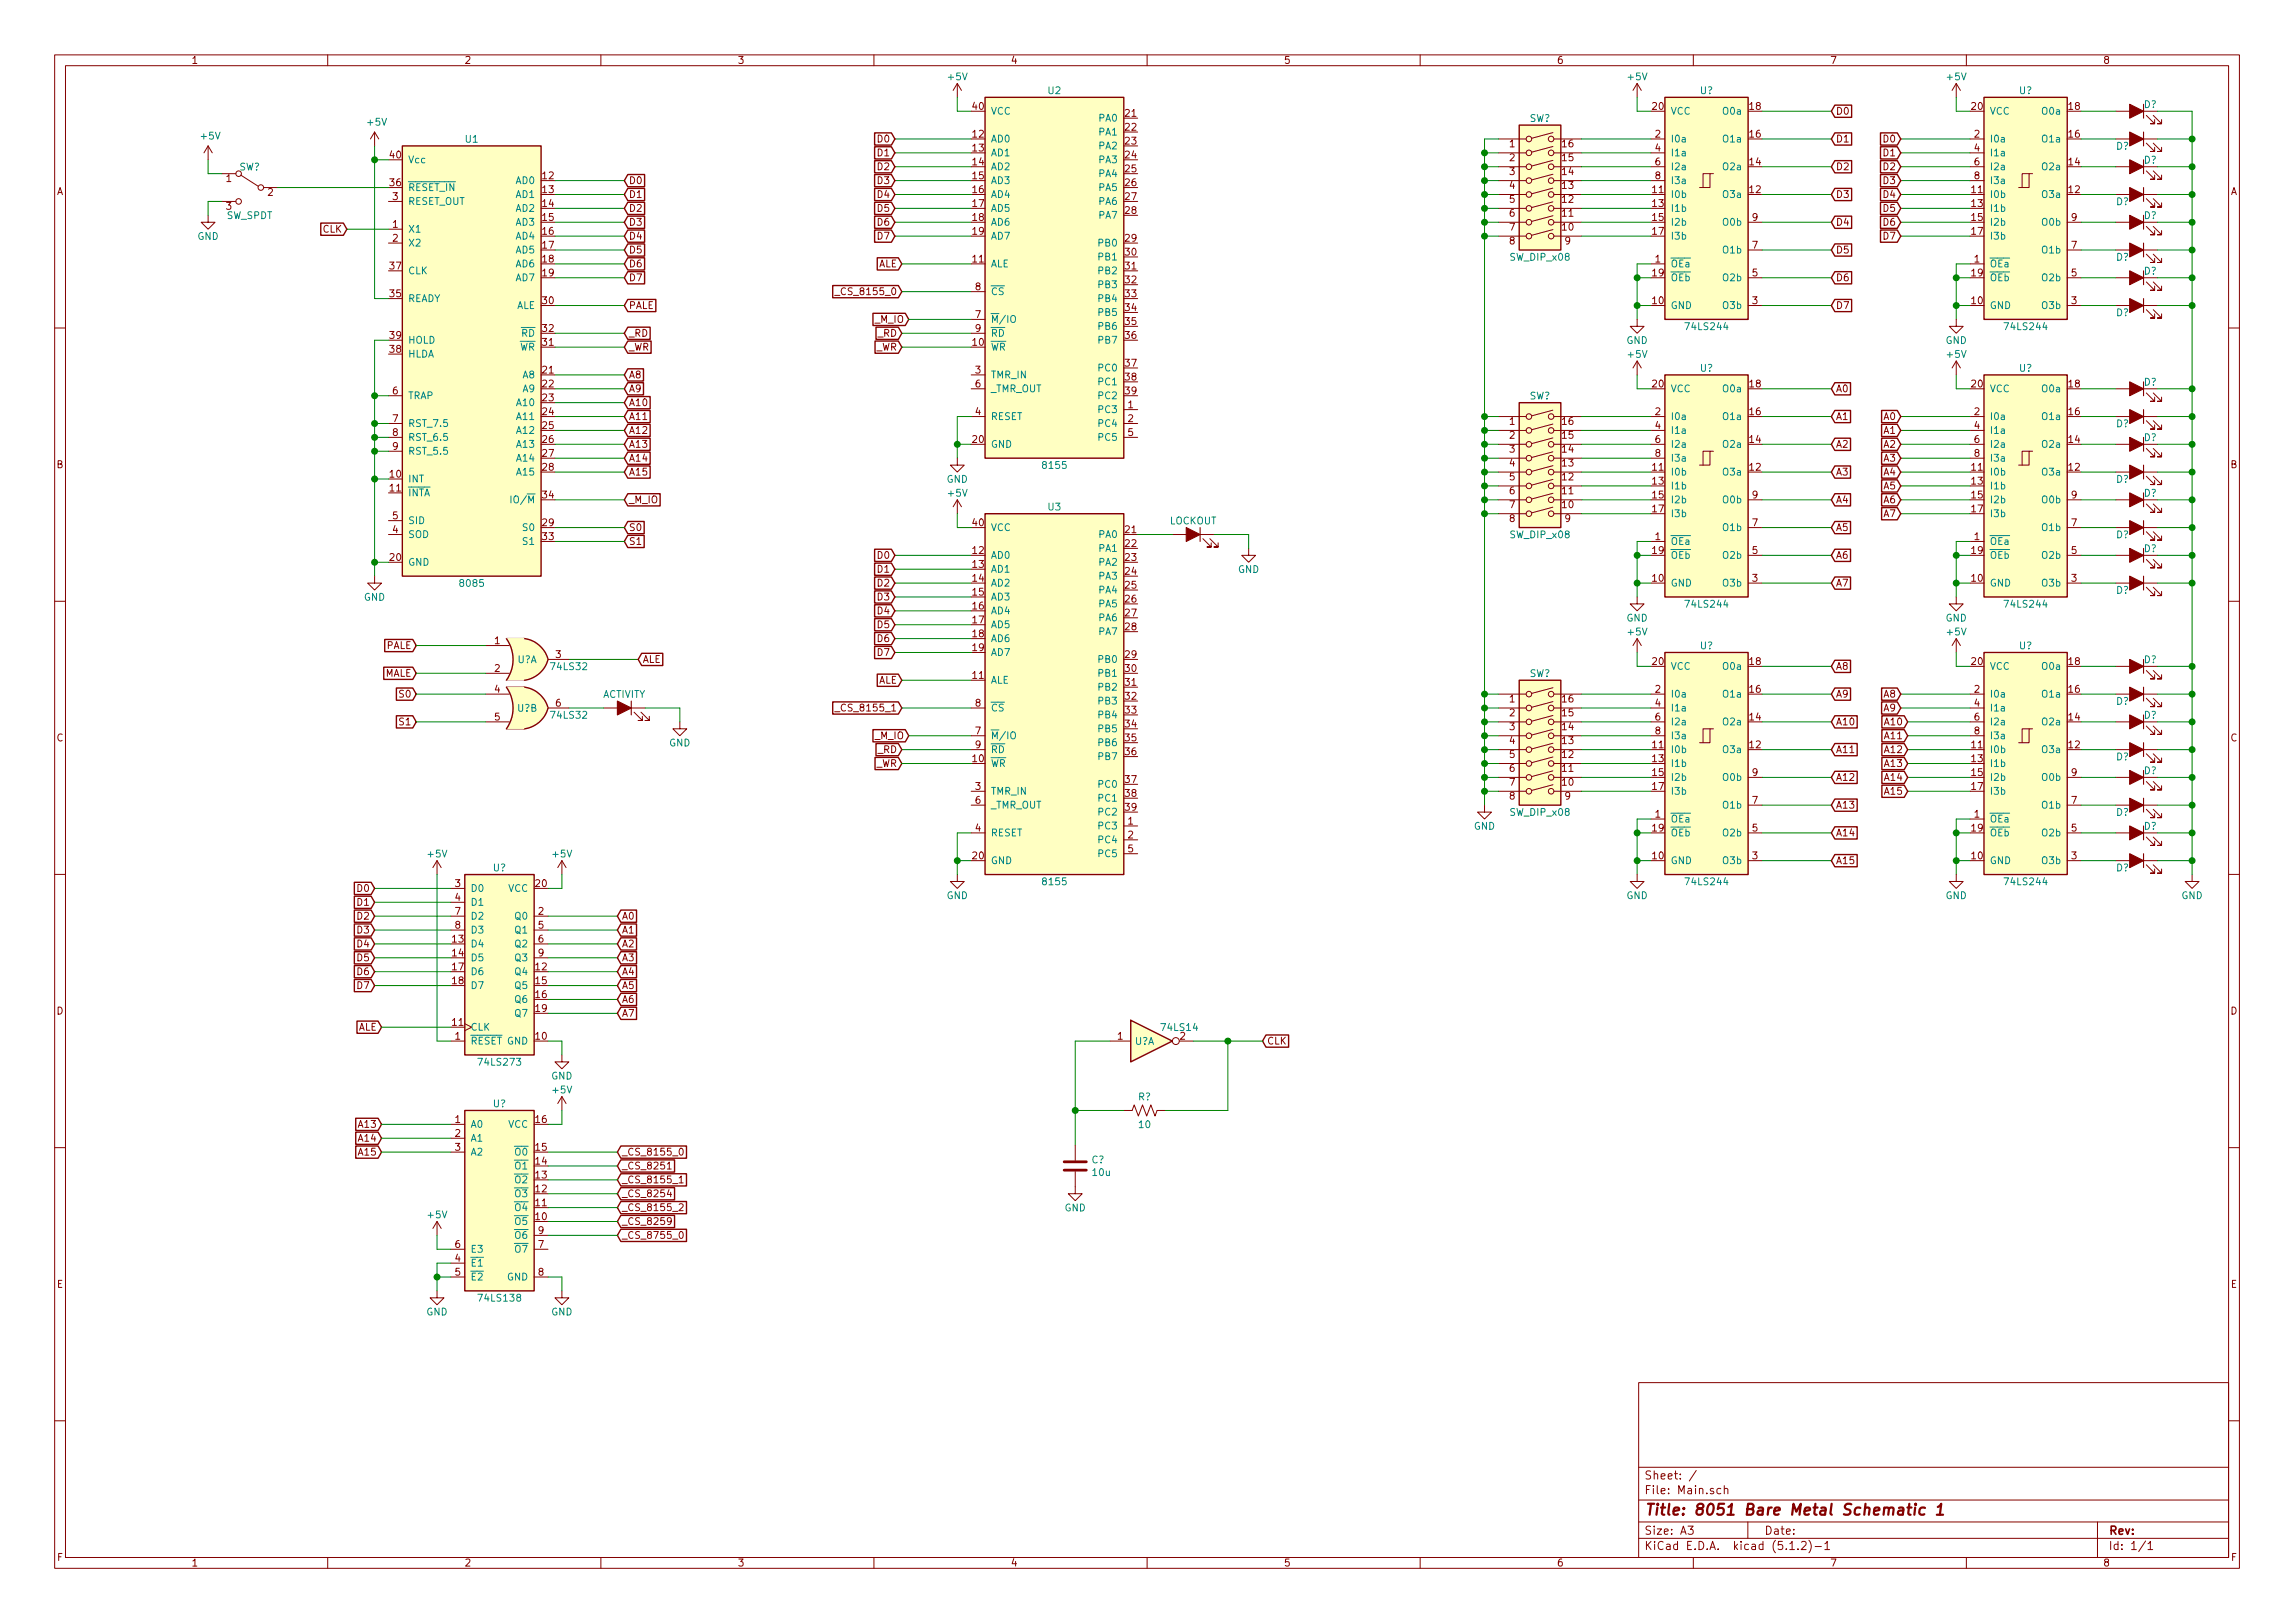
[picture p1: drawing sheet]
<svg xmlns="http://www.w3.org/2000/svg" width="420mm" height="297mm" viewBox="0 0 420 297" stroke-linecap="round" stroke-linejoin="round" font-family="sans-serif">
<defs><g id="words">
<text font-size="2.8" fill="#840000" x="301" y="277.3">Title: 8051 Bare Metal Schematic 1</text>
<g font-size="2.1" fill="#840000">
<text x="301" y="273.5">File: Main.sch</text>
<text x="301" y="270.8">Sheet: /</text>
<text x="301" y="280.9">Size: A3</text>
<text x="323" y="280.9">Date:</text>
<text x="386" y="280.9">Rev:</text>
<text x="301" y="283.7">KiCad E.D.A. kicad (5.1.2)-1</text>
<text x="386" y="283.7">Id: 1/1</text>
</g>
<g font-size="1.8" fill="#840000">
<text x="35" y="11.7">1</text>
<text x="85" y="11.7">2</text>
<text x="135" y="11.7">3</text>
<text x="185" y="11.7">4</text>
<text x="235" y="11.7">5</text>
<text x="285" y="11.7">6</text>
<text x="335" y="11.7">7</text>
<text x="385" y="11.7">8</text>
<text x="178.1" y="20.1">40</text>
<text x="206" y="21.4">21</text>
<text x="206" y="23.9">22</text>
<text x="302.6" y="20.1">20</text>
<text x="320.3" y="20.1">18</text>
<text x="336.1" y="21">D0</text>
<text x="361" y="20.1">20</text>
<text x="378.8" y="20.1">18</text>
<text x="71.4" y="29">40</text>
<text x="160.8" y="26.1">D0</text>
<text x="160.8" y="28.6">D1</text>
<text x="178.1" y="25.2">12</text>
<text x="178.1" y="27.7">13</text>
<text x="206" y="26.5">23</text>
<text x="206" y="29">24</text>
<text x="276.4" y="27">1</text>
<text x="276.4" y="29.5">2</text>
<text x="286.1" y="29.5">15</text>
<text x="286.1" y="27">16</text>
<text x="303" y="25.2">2</text>
<text x="303" y="27.7">4</text>
<text x="320.3" y="25.2">16</text>
<text x="336.1" y="26.1">D1</text>
<text x="344.9" y="26.1">D0</text>
<text x="344.9" y="28.6">D1</text>
<text x="361.5" y="25.2">2</text>
<text x="361.5" y="27.7">4</text>
<text x="378.8" y="25.2">16</text>
<text x="10.4" y="35.7">A</text>
<text x="41.4" y="33.3">1</text>
<text x="49" y="35.9">2</text>
<text x="71.4" y="34.1">36</text>
<text x="99.4" y="32.8">12</text>
<text x="99.4" y="35.3">13</text>
<text x="115.1" y="33.7">D0</text>
<text x="160.8" y="31.2">D2</text>
<text x="160.8" y="33.7">D3</text>
<text x="178.1" y="30.3">14</text>
<text x="178.1" y="32.8">15</text>
<text x="178.1" y="35.3">16</text>
<text x="206" y="31.5">25</text>
<text x="206" y="34.1">26</text>
<text x="276.4" y="32">3</text>
<text x="276.4" y="34.6">4</text>
<text x="286.1" y="34.6">13</text>
<text x="286.1" y="32">14</text>
<text x="302.6" y="35.3">11</text>
<text x="303" y="30.3">6</text>
<text x="303" y="32.8">8</text>
<text x="320.3" y="35.3">12</text>
<text x="320.3" y="30.3">14</text>
<text x="336.1" y="31.2">D2</text>
<text x="344.9" y="31.2">D2</text>
<text x="344.9" y="33.7">D3</text>
<text x="361" y="35.3">11</text>
<text x="361.5" y="30.3">6</text>
<text x="361.5" y="32.8">8</text>
<text x="378.8" y="35.3">12</text>
<text x="378.8" y="30.3">14</text>
<text x="408.4" y="35.7">A</text>
<text x="41.4" y="38.4">3</text>
<text x="71.9" y="41.7">1</text>
<text x="71.9" y="36.6">3</text>
<text x="99.4" y="37.9">14</text>
<text x="99.4" y="40.4">15</text>
<text x="115.1" y="36.2">D1</text>
<text x="115.1" y="38.8">D2</text>
<text x="115.1" y="41.3">D3</text>
<text x="160.8" y="36.2">D4</text>
<text x="160.8" y="38.8">D5</text>
<text x="160.8" y="41.3">D6</text>
<text x="178.1" y="37.9">17</text>
<text x="178.1" y="40.4">18</text>
<text x="206" y="36.6">27</text>
<text x="206" y="39.2">28</text>
<text x="276.4" y="37.1">5</text>
<text x="276.4" y="39.7">6</text>
<text x="286.1" y="39.7">11</text>
<text x="286.1" y="37.1">12</text>
<text x="302.6" y="37.9">13</text>
<text x="302.6" y="40.4">15</text>
<text x="320.8" y="40.4">9</text>
<text x="336.1" y="36.2">D3</text>
<text x="336.1" y="41.3">D4</text>
<text x="344.9" y="36.2">D4</text>
<text x="344.9" y="38.8">D5</text>
<text x="344.9" y="41.3">D6</text>
<text x="361" y="37.9">13</text>
<text x="361" y="40.4">15</text>
<text x="379.2" y="40.4">9</text>
<text x="59.1" y="42.6">CLK</text>
<text x="71.9" y="44.2">2</text>
<text x="99.4" y="43">16</text>
<text x="99.4" y="45.5">17</text>
<text x="115.1" y="43.9">D4</text>
<text x="115.1" y="46.4">D5</text>
<text x="160.8" y="43.9">D7</text>
<text x="178.1" y="43">19</text>
<text x="206" y="44.2">29</text>
<text x="206" y="46.8">30</text>
<text x="276.4" y="42.2">7</text>
<text x="276.4" y="44.7">8</text>
<text x="286.1" y="42.2">10</text>
<text x="286.5" y="44.7">9</text>
<text x="302.6" y="43">17</text>
<text x="320.8" y="45.5">7</text>
<text x="336.1" y="46.4">D5</text>
<text x="344.9" y="43.9">D7</text>
<text x="361" y="43">17</text>
<text x="379.2" y="45.5">7</text>
<text x="71.4" y="49.3">37</text>
<text x="99.4" y="48">18</text>
<text x="99.4" y="50.6">19</text>
<text x="115.1" y="48.9">D6</text>
<text x="115.1" y="51.5">D7</text>
<text x="160.8" y="48.9">ALE</text>
<text x="178.1" y="48">11</text>
<text x="178.6" y="53.1">8</text>
<text x="206" y="49.3">31</text>
<text x="206" y="51.9">32</text>
<text x="302.6" y="50.6">19</text>
<text x="303" y="48">1</text>
<text x="320.8" y="50.6">5</text>
<text x="336.1" y="51.5">D6</text>
<text x="361" y="50.6">19</text>
<text x="361.5" y="48">1</text>
<text x="379.2" y="50.6">5</text>
<text x="71.4" y="54.4">35</text>
<text x="99.4" y="55.7">30</text>
<text x="115.1" y="56.6">PALE</text>
<text x="154" y="54">_CS_8155_0</text>
<text x="160.3" y="59.1">_M_IO</text>
<text x="178.6" y="58.2">7</text>
<text x="206" y="54.4">33</text>
<text x="206" y="56.9">34</text>
<text x="206" y="59.5">35</text>
<text x="302.6" y="55.7">10</text>
<text x="320.8" y="55.7">3</text>
<text x="336.1" y="56.6">D7</text>
<text x="361" y="55.7">10</text>
<text x="379.2" y="55.7">3</text>
<text x="71.4" y="64.6">38</text>
<text x="71.4" y="62">39</text>
<text x="99.4" y="63.3">31</text>
<text x="99.4" y="60.7">32</text>
<text x="115.1" y="61.6">_RD</text>
<text x="115.1" y="64.2">_WR</text>
<text x="160.4" y="64.2">_WR</text>
<text x="160.8" y="61.6">_RD</text>
<text x="178.1" y="63.3">10</text>
<text x="178.6" y="60.7">9</text>
<text x="206" y="62">36</text>
<text x="99.4" y="68.4">21</text>
<text x="99.4" y="70.9">22</text>
<text x="115.1" y="69.3">A8</text>
<text x="115.1" y="71.8">A9</text>
<text x="178.6" y="68.4">3</text>
<text x="178.6" y="70.9">6</text>
<text x="206" y="67.1">37</text>
<text x="206" y="69.6">38</text>
<text x="302.6" y="70.9">20</text>
<text x="320.3" y="70.9">18</text>
<text x="336.1" y="71.8">A0</text>
<text x="361" y="70.9">20</text>
<text x="378.8" y="70.9">18</text>
<text x="71.9" y="72.2">6</text>
<text x="71.9" y="77.3">7</text>
<text x="99.4" y="73.4">23</text>
<text x="99.4" y="76">24</text>
<text x="115.1" y="74.3">A10</text>
<text x="115.1" y="76.9">A11</text>
<text x="178.6" y="76">4</text>
<text x="206" y="72.2">39</text>
<text x="206.5" y="74.7">1</text>
<text x="206.5" y="77.3">2</text>
<text x="276.4" y="77.8">1</text>
<text x="286.1" y="77.8">16</text>
<text x="303" y="76">2</text>
<text x="320.3" y="76">16</text>
<text x="336.1" y="76.9">A1</text>
<text x="344.9" y="76.9">A0</text>
<text x="361.5" y="76">2</text>
<text x="378.8" y="76">16</text>
<text x="71.9" y="79.8">8</text>
<text x="71.9" y="82.3">9</text>
<text x="99.4" y="78.5">25</text>
<text x="99.4" y="81.1">26</text>
<text x="99.4" y="83.6">27</text>
<text x="115.1" y="79.4">A12</text>
<text x="115.1" y="82">A13</text>
<text x="178.1" y="81.1">20</text>
<text x="206.5" y="79.8">5</text>
<text x="276.4" y="80.3">2</text>
<text x="276.4" y="82.8">3</text>
<text x="286.1" y="82.8">14</text>
<text x="286.1" y="80.3">15</text>
<text x="303" y="78.5">4</text>
<text x="303" y="81.1">6</text>
<text x="303" y="83.6">8</text>
<text x="320.3" y="81.1">14</text>
<text x="336.1" y="82">A2</text>
<text x="344.9" y="79.4">A1</text>
<text x="344.9" y="82">A2</text>
<text x="361.5" y="78.5">4</text>
<text x="361.5" y="81.1">6</text>
<text x="361.5" y="83.6">8</text>
<text x="378.8" y="81.1">14</text>
<text x="10.4" y="85.7">B</text>
<text x="71.4" y="87.4">10</text>
<text x="71.4" y="90">11</text>
<text x="99.4" y="86.1">28</text>
<text x="115.1" y="84.5">A14</text>
<text x="115.1" y="87">A15</text>
<text x="276.4" y="85.4">4</text>
<text x="276.4" y="87.9">5</text>
<text x="286.1" y="87.9">12</text>
<text x="286.1" y="85.4">13</text>
<text x="302.6" y="86.1">11</text>
<text x="302.6" y="88.7">13</text>
<text x="320.3" y="86.1">12</text>
<text x="336.1" y="87">A3</text>
<text x="344.9" y="84.5">A3</text>
<text x="344.9" y="87">A4</text>
<text x="344.9" y="89.6">A5</text>
<text x="361" y="86.1">11</text>
<text x="361" y="88.7">13</text>
<text x="378.8" y="86.1">12</text>
<text x="408.4" y="85.7">B</text>
<text x="71.9" y="95">5</text>
<text x="99.4" y="91.2">34</text>
<text x="115.1" y="92.1">_M_IO</text>
<text x="276.4" y="90.5">6</text>
<text x="276.4" y="93">7</text>
<text x="276.4" y="95.5">8</text>
<text x="286.1" y="93">10</text>
<text x="286.1" y="90.5">11</text>
<text x="286.5" y="95.5">9</text>
<text x="302.6" y="91.2">15</text>
<text x="302.6" y="93.8">17</text>
<text x="320.8" y="91.2">9</text>
<text x="336.1" y="92.1">A4</text>
<text x="344.9" y="92.1">A6</text>
<text x="344.9" y="94.7">A7</text>
<text x="361" y="91.2">15</text>
<text x="361" y="93.8">17</text>
<text x="379.2" y="91.2">9</text>
<text x="71.9" y="97.6">4</text>
<text x="99.4" y="96.3">29</text>
<text x="99.4" y="98.8">33</text>
<text x="115.1" y="97.2">S0</text>
<text x="115.1" y="99.7">S1</text>
<text x="178.1" y="101.4">12</text>
<text x="178.1" y="96.3">40</text>
<text x="206" y="97.6">21</text>
<text x="206" y="100.1">22</text>
<text x="302.6" y="101.4">19</text>
<text x="303" y="98.8">1</text>
<text x="320.8" y="101.4">5</text>
<text x="320.8" y="96.3">7</text>
<text x="336.1" y="97.2">A5</text>
<text x="361" y="101.4">19</text>
<text x="361.5" y="98.8">1</text>
<text x="379.2" y="101.4">5</text>
<text x="379.2" y="96.3">7</text>
<text x="71.4" y="102.7">20</text>
<text x="160.8" y="102.3">D0</text>
<text x="160.8" y="104.8">D1</text>
<text x="160.8" y="107.4">D2</text>
<text x="178.1" y="103.9">13</text>
<text x="178.1" y="106.5">14</text>
<text x="206" y="102.7">23</text>
<text x="206" y="105.2">24</text>
<text x="206" y="107.7">25</text>
<text x="302.6" y="106.5">10</text>
<text x="320.8" y="106.5">3</text>
<text x="336.1" y="102.3">A6</text>
<text x="336.1" y="107.4">A7</text>
<text x="361" y="106.5">10</text>
<text x="379.2" y="106.5">3</text>
<text x="160.8" y="109.9">D3</text>
<text x="160.8" y="112.4">D4</text>
<text x="178.1" y="109">15</text>
<text x="178.1" y="111.5">16</text>
<text x="206" y="110.3">26</text>
<text x="206" y="112.8">27</text>
<text x="70.7" y="118.8">PALE</text>
<text x="90.6" y="117.9">1</text>
<text x="160.8" y="115">D5</text>
<text x="160.8" y="117.5">D6</text>
<text x="178.1" y="114.1">17</text>
<text x="178.1" y="116.6">18</text>
<text x="178.1" y="119.2">19</text>
<text x="206" y="115.4">28</text>
<text x="70.4" y="123.9">MALE</text>
<text x="90.6" y="123">2</text>
<text x="101.8" y="120.4">3</text>
<text x="117.6" y="121.3">ALE</text>
<text x="160.8" y="120.1">D7</text>
<text x="160.8" y="125.1">ALE</text>
<text x="178.1" y="124.2">11</text>
<text x="206" y="120.4">29</text>
<text x="206" y="123">30</text>
<text x="206" y="125.5">31</text>
<text x="302.6" y="121.7">20</text>
<text x="320.3" y="121.7">18</text>
<text x="336.1" y="122.6">A8</text>
<text x="361" y="121.7">20</text>
<text x="378.8" y="121.7">18</text>
<text x="73.3" y="127.7">S0</text>
<text x="90.6" y="126.8">4</text>
<text x="90.6" y="131.9">5</text>
<text x="101.8" y="129.3">6</text>
<text x="154" y="130.2">_CS_8155_1</text>
<text x="178.6" y="129.3">8</text>
<text x="206" y="128.1">32</text>
<text x="206" y="130.6">33</text>
<text x="276.4" y="128.6">1</text>
<text x="276.4" y="131.1">2</text>
<text x="286.1" y="131.1">15</text>
<text x="286.1" y="128.6">16</text>
<text x="303" y="126.8">2</text>
<text x="303" y="129.3">4</text>
<text x="303" y="131.9">6</text>
<text x="320.3" y="131.9">14</text>
<text x="320.3" y="126.8">16</text>
<text x="336.1" y="127.7">A9</text>
<text x="344.9" y="127.7">A8</text>
<text x="344.9" y="130.2">A9</text>
<text x="361.5" y="126.8">2</text>
<text x="361.5" y="129.3">4</text>
<text x="361.5" y="131.9">6</text>
<text x="378.8" y="131.9">14</text>
<text x="378.8" y="126.8">16</text>
<text x="10.4" y="135.7">C</text>
<text x="73.3" y="132.8">S1</text>
<text x="160.3" y="135.3">_M_IO</text>
<text x="160.8" y="137.8">_RD</text>
<text x="178.6" y="134.4">7</text>
<text x="178.6" y="136.9">9</text>
<text x="206" y="133.1">34</text>
<text x="206" y="135.7">35</text>
<text x="276.4" y="133.6">3</text>
<text x="276.4" y="136.2">4</text>
<text x="286.1" y="136.2">13</text>
<text x="286.1" y="133.6">14</text>
<text x="302.6" y="136.9">11</text>
<text x="303" y="134.4">8</text>
<text x="320.3" y="136.9">12</text>
<text x="336.1" y="132.8">A10</text>
<text x="336.1" y="137.8">A11</text>
<text x="345.2" y="132.8">A10</text>
<text x="345.2" y="135.3">A11</text>
<text x="345.2" y="137.8">A12</text>
<text x="361" y="136.9">11</text>
<text x="361.5" y="134.4">8</text>
<text x="378.8" y="136.9">12</text>
<text x="408.4" y="135.7">C</text>
<text x="160.4" y="140.4">_WR</text>
<text x="178.1" y="139.5">10</text>
<text x="206" y="138.2">36</text>
<text x="206" y="143.3">37</text>
<text x="276.4" y="138.7">5</text>
<text x="276.4" y="141.3">6</text>
<text x="276.4" y="143.8">7</text>
<text x="286.1" y="143.8">10</text>
<text x="286.1" y="141.3">11</text>
<text x="286.1" y="138.7">12</text>
<text x="302.6" y="139.5">13</text>
<text x="302.6" y="142">15</text>
<text x="320.8" y="142">9</text>
<text x="336.1" y="142.9">A12</text>
<text x="345.2" y="140.4">A13</text>
<text x="345.2" y="142.9">A14</text>
<text x="361" y="139.5">13</text>
<text x="361" y="142">15</text>
<text x="379.2" y="142">9</text>
<text x="178.6" y="144.6">3</text>
<text x="178.6" y="147.1">6</text>
<text x="206" y="145.8">38</text>
<text x="206" y="148.4">39</text>
<text x="276.4" y="146.3">8</text>
<text x="286.5" y="146.3">9</text>
<text x="302.6" y="144.6">17</text>
<text x="303" y="149.6">1</text>
<text x="320.8" y="147.1">7</text>
<text x="336.1" y="148">A13</text>
<text x="345.2" y="145.5">A15</text>
<text x="361" y="144.6">17</text>
<text x="361.5" y="149.6">1</text>
<text x="379.2" y="147.1">7</text>
<text x="178.6" y="152.2">4</text>
<text x="206.5" y="150.9">1</text>
<text x="206.5" y="153.5">2</text>
<text x="206.5" y="156">5</text>
<text x="302.6" y="152.2">19</text>
<text x="320.8" y="152.2">5</text>
<text x="336.1" y="153.1">A14</text>
<text x="361" y="152.2">19</text>
<text x="379.2" y="152.2">5</text>
<text x="178.1" y="157.3">20</text>
<text x="302.6" y="157.3">10</text>
<text x="320.8" y="157.3">3</text>
<text x="336.1" y="158.2">A15</text>
<text x="361" y="157.3">10</text>
<text x="379.2" y="157.3">3</text>
<text x="65.5" y="163.2">D0</text>
<text x="65.5" y="165.8">D1</text>
<text x="83.3" y="162.3">3</text>
<text x="83.3" y="164.9">4</text>
<text x="83.3" y="167.4">7</text>
<text x="98.1" y="162.3">20</text>
<text x="98.6" y="167.4">2</text>
<text x="65.5" y="168.3">D2</text>
<text x="65.5" y="170.9">D3</text>
<text x="65.5" y="173.4">D4</text>
<text x="82.9" y="172.5">13</text>
<text x="83.3" y="170">8</text>
<text x="98.6" y="170">5</text>
<text x="98.6" y="172.5">6</text>
<text x="113.8" y="168.3">A0</text>
<text x="113.8" y="170.9">A1</text>
<text x="113.8" y="173.4">A2</text>
<text x="65.5" y="175.9">D5</text>
<text x="65.5" y="178.5">D6</text>
<text x="82.9" y="175">14</text>
<text x="82.9" y="177.6">17</text>
<text x="98.1" y="177.6">12</text>
<text x="98.6" y="175">9</text>
<text x="113.8" y="175.9">A3</text>
<text x="113.8" y="178.5">A4</text>
<text x="10.4" y="185.7">D</text>
<text x="65.5" y="181">D7</text>
<text x="82.9" y="180.1">18</text>
<text x="98.1" y="180.1">15</text>
<text x="98.1" y="182.7">16</text>
<text x="98.1" y="185.2">19</text>
<text x="113.8" y="181">A5</text>
<text x="113.8" y="183.6">A6</text>
<text x="408.4" y="185.7">D</text>
<text x="65.5" y="188.6">ALE</text>
<text x="82.9" y="187.7">11</text>
<text x="83.3" y="190.3">1</text>
<text x="98.1" y="190.3">10</text>
<text x="113.8" y="186.1">A7</text>
<text x="204.6" y="190.3">1</text>
<text x="216.1" y="190.3">2</text>
<text x="231.9" y="191.2">CLK</text>
<text x="65.8" y="209">A14</text>
<text x="65.8" y="206.4">A13</text>
<text x="83.3" y="205.5">1</text>
<text x="83.3" y="208.1">2</text>
<text x="98.1" y="205.5">16</text>
<text x="65.8" y="211.5">A15</text>
<text x="83.3" y="210.6">3</text>
<text x="98.1" y="215.7">13</text>
<text x="98.1" y="213.1">14</text>
<text x="98.1" y="210.6">15</text>
<text x="113.8" y="211.5">_CS_8155_0</text>
<text x="113.8" y="214">_CS_8251</text>
<text x="98.1" y="220.8">11</text>
<text x="98.1" y="218.2">12</text>
<text x="113.8" y="216.6">_CS_8155_1</text>
<text x="113.8" y="221.7">_CS_8155_2</text>
<text x="113.8" y="219.1">_CS_8254</text>
<text x="98.1" y="223.3">10</text>
<text x="98.6" y="225.8">9</text>
<text x="113.8" y="226.7">_CS_8755_0</text>
<text x="113.8" y="224.2">_CS_8259</text>
<text x="83.3" y="230.9">4</text>
<text x="83.3" y="233.5">5</text>
<text x="83.3" y="228.4">6</text>
<text x="98.6" y="228.4">7</text>
<text x="98.6" y="233.5">8</text>
<text x="10.4" y="235.7">E</text>
<text x="408.4" y="235.7">E</text>
<text x="10.5" y="285.7">F</text>
<text x="35" y="286.7">1</text>
<text x="85" y="286.7">2</text>
<text x="135" y="286.7">3</text>
<text x="185" y="286.7">4</text>
<text x="235" y="286.7">5</text>
<text x="285" y="286.7">6</text>
<text x="335" y="286.7">7</text>
<text x="385" y="286.7">8</text>
<text x="408.5" y="285.7">F</text>
</g>
<g font-size="1.8" fill="#008484">
<text x="173.7" y="14.7">+5V</text>
<text x="191.9" y="17.2">U2</text>
<text x="298.1" y="14.7">+5V</text>
<text x="311.3" y="17.2">U?</text>
<text x="356.5" y="14.7">+5V</text>
<text x="369.7" y="17.2">U?</text>
<text x="67.4" y="23">+5V</text>
<text x="181.4" y="21">VCC</text>
<text x="201.3" y="22.3">PA0</text>
<text x="280" y="22.3">SW?</text>
<text x="305.8" y="21">VCC</text>
<text x="315.7" y="21">O0a</text>
<text x="364.2" y="21">VCC</text>
<text x="374.1" y="21">O0a</text>
<text x="392.5" y="19.8">D?</text>
<text x="36.9" y="25.5">+5V</text>
<text x="74.7" y="29.9">Vcc</text>
<text x="85.2" y="26.1">U1</text>
<text x="181.4" y="26.1">AD0</text>
<text x="181.4" y="28.6">AD1</text>
<text x="201.3" y="24.8">PA1</text>
<text x="201.3" y="27.3">PA2</text>
<text x="201.3" y="29.9">PA3</text>
<text x="305.8" y="26.1">I0a</text>
<text x="305.8" y="28.6">I1a</text>
<text x="315.7" y="26.1">O1a</text>
<text x="364.2" y="26.1">I0a</text>
<text x="364.2" y="28.6">I1a</text>
<text x="374.1" y="26.1">O1a</text>
<text x="387.4" y="27.4">D?</text>
<text x="392.5" y="29.9">D?</text>
<text x="43.8" y="31.2">SW?</text>
<text x="74.7" y="35">RESET_IN</text>
<text x="94.5" y="33.7">AD0</text>
<text x="181.4" y="31.2">AD2</text>
<text x="181.4" y="33.7">AD3</text>
<text x="201.3" y="32.4">PA4</text>
<text x="201.3" y="35">PA5</text>
<text x="305.8" y="31.2">I2a</text>
<text x="305.8" y="33.7">I3a</text>
<text x="315.7" y="31.2">O2a</text>
<text x="364.2" y="31.2">I2a</text>
<text x="364.2" y="33.7">I3a</text>
<text x="374.1" y="31.2">O2a</text>
<text x="41.4" y="40.1">SW_SPDT</text>
<text x="74.7" y="37.5">RESET_OUT</text>
<text x="94.5" y="36.2">AD1</text>
<text x="94.5" y="38.8">AD2</text>
<text x="94.5" y="41.3">AD3</text>
<text x="181.4" y="36.2">AD4</text>
<text x="181.4" y="38.8">AD5</text>
<text x="181.4" y="41.3">AD6</text>
<text x="201.3" y="37.5">PA6</text>
<text x="201.3" y="40">PA7</text>
<text x="305.8" y="36.2">I0b</text>
<text x="305.8" y="38.8">I1b</text>
<text x="305.8" y="41.3">I2b</text>
<text x="315.6" y="41.3">O0b</text>
<text x="315.7" y="36.2">O3a</text>
<text x="364.2" y="36.2">I0b</text>
<text x="364.2" y="38.8">I1b</text>
<text x="364.2" y="41.3">I2b</text>
<text x="374" y="41.3">O0b</text>
<text x="374.1" y="36.2">O3a</text>
<text x="387.4" y="37.6">D?</text>
<text x="392.5" y="40.1">D?</text>
<text x="36.1" y="43.9">GND</text>
<text x="74.7" y="42.6">X1</text>
<text x="74.7" y="45.1">X2</text>
<text x="94.5" y="43.9">AD4</text>
<text x="94.5" y="46.4">AD5</text>
<text x="181.4" y="43.9">AD7</text>
<text x="201.3" y="45.1">PB0</text>
<text x="201.3" y="47.7">PB1</text>
<text x="276.6" y="47.7">SW_DIP_x08</text>
<text x="305.8" y="43.9">I3b</text>
<text x="315.6" y="46.4">O1b</text>
<text x="364.2" y="43.9">I3b</text>
<text x="374" y="46.4">O1b</text>
<text x="387.4" y="47.7">D?</text>
<text x="74.7" y="50.2">CLK</text>
<text x="94.5" y="48.9">AD6</text>
<text x="94.5" y="51.5">AD7</text>
<text x="181.4" y="48.9">ALE</text>
<text x="201.3" y="50.2">PB2</text>
<text x="201.3" y="52.7">PB3</text>
<text x="305.8" y="48.9">OEa</text>
<text x="305.8" y="51.5">OEb</text>
<text x="315.6" y="51.5">O2b</text>
<text x="364.2" y="48.9">OEa</text>
<text x="364.2" y="51.5">OEb</text>
<text x="374" y="51.5">O2b</text>
<text x="392.5" y="50.3">D?</text>
<text x="74.7" y="55.3">READY</text>
<text x="94.5" y="56.6">ALE</text>
<text x="181.4" y="59.1">M/IO</text>
<text x="181.4" y="54">CS</text>
<text x="201.3" y="55.3">PB4</text>
<text x="201.3" y="57.8">PB5</text>
<text x="305.8" y="56.6">GND</text>
<text x="315.6" y="56.6">O3b</text>
<text x="364.2" y="56.6">GND</text>
<text x="374" y="56.6">O3b</text>
<text x="387.4" y="57.9">D?</text>
<text x="74.7" y="65.4">HLDA</text>
<text x="74.7" y="62.9">HOLD</text>
<text x="95.1" y="64.2">WR</text>
<text x="95.5" y="61.6">RD</text>
<text x="181.4" y="64.2">WR</text>
<text x="181.4" y="61.6">RD</text>
<text x="201.3" y="60.4">PB6</text>
<text x="201.3" y="62.9">PB7</text>
<text x="297.8" y="63">GND</text>
<text x="298.1" y="65.5">+5V</text>
<text x="308.8" y="60.4">74LS244</text>
<text x="356.2" y="63">GND</text>
<text x="356.5" y="65.5">+5V</text>
<text x="367.3" y="60.4">74LS244</text>
<text x="95.8" y="69.3">A8</text>
<text x="95.8" y="71.8">A9</text>
<text x="181.4" y="69.3">TMR_IN</text>
<text x="181.4" y="71.8">_TMR_OUT</text>
<text x="201.3" y="68">PC0</text>
<text x="201.3" y="70.5">PC1</text>
<text x="305.8" y="71.8">VCC</text>
<text x="311.3" y="68">U?</text>
<text x="315.7" y="71.8">O0a</text>
<text x="364.2" y="71.8">VCC</text>
<text x="369.7" y="68">U?</text>
<text x="374.1" y="71.8">O0a</text>
<text x="392.5" y="70.6">D?</text>
<text x="74.7" y="73.1">TRAP</text>
<text x="94.8" y="74.3">A10</text>
<text x="94.8" y="76.9">A11</text>
<text x="181.4" y="76.9">RESET</text>
<text x="201.3" y="75.6">PC3</text>
<text x="201.3" y="73.1">PC2</text>
<text x="280" y="73.1">SW?</text>
<text x="305.8" y="76.9">I0a</text>
<text x="315.7" y="76.9">O1a</text>
<text x="364.2" y="76.9">I0a</text>
<text x="374.1" y="76.9">O1a</text>
<text x="74.7" y="78.1">RST_7.5</text>
<text x="74.7" y="80.7">RST_6.5</text>
<text x="74.7" y="83.2">RST_5.5</text>
<text x="94.8" y="79.4">A12</text>
<text x="94.8" y="82">A13</text>
<text x="181.4" y="82">GND</text>
<text x="201.3" y="78.1">PC4</text>
<text x="201.3" y="80.7">PC5</text>
<text x="305.8" y="79.4">I1a</text>
<text x="305.8" y="82">I2a</text>
<text x="315.7" y="82">O2a</text>
<text x="364.2" y="79.4">I1a</text>
<text x="364.2" y="82">I2a</text>
<text x="374.1" y="82">O2a</text>
<text x="387.4" y="78.2">D?</text>
<text x="392.5" y="80.7">D?</text>
<text x="74.7" y="88.3">INT</text>
<text x="94.8" y="84.5">A14</text>
<text x="94.8" y="87">A15</text>
<text x="173.3" y="88.4">GND</text>
<text x="191.1" y="85.8">8155</text>
<text x="305.8" y="87">I0b</text>
<text x="305.8" y="89.6">I1b</text>
<text x="305.8" y="84.5">I3a</text>
<text x="315.7" y="87">O3a</text>
<text x="364.2" y="87">I0b</text>
<text x="364.2" y="89.6">I1b</text>
<text x="364.2" y="84.5">I3a</text>
<text x="374.1" y="87">O3a</text>
<text x="387.4" y="88.4">D?</text>
<text x="74.7" y="90.8">INTA</text>
<text x="74.7" y="95.9">SID</text>
<text x="94.2" y="92.1">IO/M</text>
<text x="173.7" y="90.9">+5V</text>
<text x="191.9" y="93.4">U3</text>
<text x="214.1" y="96">LOCKOUT</text>
<text x="305.8" y="92.1">I2b</text>
<text x="305.8" y="94.7">I3b</text>
<text x="315.6" y="92.1">O0b</text>
<text x="364.2" y="92.1">I2b</text>
<text x="364.2" y="94.7">I3b</text>
<text x="374" y="92.1">O0b</text>
<text x="392.5" y="90.9">D?</text>
<text x="74.7" y="98.5">SOD</text>
<text x="95.9" y="97.2">S0</text>
<text x="95.9" y="99.7">S1</text>
<text x="181.4" y="97.2">VCC</text>
<text x="201.3" y="98.5">PA0</text>
<text x="201.3" y="101">PA1</text>
<text x="276.6" y="98.5">SW_DIP_x08</text>
<text x="305.8" y="99.7">OEa</text>
<text x="315.6" y="97.2">O1b</text>
<text x="364.2" y="99.7">OEa</text>
<text x="374" y="97.2">O1b</text>
<text x="387.4" y="98.5">D?</text>
<text x="392.5" y="101.1">D?</text>
<text x="74.7" y="103.5">GND</text>
<text x="84.4" y="107.4">8085</text>
<text x="181.4" y="102.3">AD0</text>
<text x="181.4" y="104.8">AD1</text>
<text x="181.4" y="107.4">AD2</text>
<text x="201.3" y="103.5">PA2</text>
<text x="201.3" y="106.1">PA3</text>
<text x="226.6" y="104.9">GND</text>
<text x="305.8" y="107.4">GND</text>
<text x="305.8" y="102.3">OEb</text>
<text x="315.6" y="107.4">O3b</text>
<text x="315.6" y="102.3">O2b</text>
<text x="364.2" y="107.4">GND</text>
<text x="364.2" y="102.3">OEb</text>
<text x="374" y="107.4">O3b</text>
<text x="374" y="102.3">O2b</text>
<text x="66.6" y="109.9">GND</text>
<text x="181.4" y="109.9">AD3</text>
<text x="181.4" y="112.4">AD4</text>
<text x="201.3" y="108.6">PA4</text>
<text x="201.3" y="111.2">PA5</text>
<text x="201.3" y="113.7">PA6</text>
<text x="297.8" y="113.8">GND</text>
<text x="308.8" y="111.2">74LS244</text>
<text x="356.2" y="113.8">GND</text>
<text x="367.3" y="111.2">74LS244</text>
<text x="387.4" y="108.7">D?</text>
<text x="181.4" y="115">AD5</text>
<text x="181.4" y="117.5">AD6</text>
<text x="201.3" y="116.2">PA7</text>
<text x="298.1" y="116.3">+5V</text>
<text x="311.3" y="118.8">U?</text>
<text x="356.5" y="116.3">+5V</text>
<text x="369.7" y="118.8">U?</text>
<text x="94.7" y="121.4">U?A</text>
<text x="101" y="122.6">74LS32</text>
<text x="181.4" y="125.1">ALE</text>
<text x="181.4" y="120.1">AD7</text>
<text x="201.3" y="121.3">PB0</text>
<text x="201.3" y="123.9">PB1</text>
<text x="280" y="123.9">SW?</text>
<text x="305.8" y="122.6">VCC</text>
<text x="315.7" y="122.6">O0a</text>
<text x="364.2" y="122.6">VCC</text>
<text x="374.1" y="122.6">O0a</text>
<text x="392.5" y="121.4">D?</text>
<text x="94.7" y="130.3">U?B</text>
<text x="101" y="131.5">74LS32</text>
<text x="110.3" y="127.7">ACTIVITY</text>
<text x="181.4" y="130.2">CS</text>
<text x="201.3" y="126.4">PB2</text>
<text x="201.3" y="128.9">PB3</text>
<text x="201.3" y="131.5">PB4</text>
<text x="305.8" y="127.7">I0a</text>
<text x="305.8" y="130.2">I1a</text>
<text x="315.7" y="127.7">O1a</text>
<text x="364.2" y="127.7">I0a</text>
<text x="364.2" y="130.2">I1a</text>
<text x="374.1" y="127.7">O1a</text>
<text x="387.4" y="129">D?</text>
<text x="392.5" y="131.5">D?</text>
<text x="122.5" y="136.6">GND</text>
<text x="181.4" y="135.3">M/IO</text>
<text x="181.4" y="137.8">RD</text>
<text x="201.3" y="134">PB5</text>
<text x="201.3" y="136.6">PB6</text>
<text x="305.8" y="137.8">I0b</text>
<text x="305.8" y="132.8">I2a</text>
<text x="305.8" y="135.3">I3a</text>
<text x="315.7" y="137.8">O3a</text>
<text x="315.7" y="132.8">O2a</text>
<text x="364.2" y="137.8">I0b</text>
<text x="364.2" y="132.8">I2a</text>
<text x="364.2" y="135.3">I3a</text>
<text x="374.1" y="137.8">O3a</text>
<text x="374.1" y="132.8">O2a</text>
<text x="181.4" y="140.4">WR</text>
<text x="201.3" y="139.1">PB7</text>
<text x="305.8" y="140.4">I1b</text>
<text x="305.8" y="142.9">I2b</text>
<text x="315.6" y="142.9">O0b</text>
<text x="364.2" y="140.4">I1b</text>
<text x="364.2" y="142.9">I2b</text>
<text x="374" y="142.9">O0b</text>
<text x="387.4" y="139.2">D?</text>
<text x="392.5" y="141.7">D?</text>
<text x="181.4" y="145.5">TMR_IN</text>
<text x="181.4" y="148">_TMR_OUT</text>
<text x="201.3" y="144.2">PC0</text>
<text x="201.3" y="146.7">PC1</text>
<text x="201.3" y="149.3">PC2</text>
<text x="276.6" y="149.3">SW_DIP_x08</text>
<text x="305.8" y="145.5">I3b</text>
<text x="315.6" y="148">O1b</text>
<text x="364.2" y="145.5">I3b</text>
<text x="374" y="148">O1b</text>
<text x="387.4" y="149.3">D?</text>
<text x="181.4" y="153.1">RESET</text>
<text x="201.3" y="151.8">PC3</text>
<text x="201.3" y="154.3">PC4</text>
<text x="269.8" y="151.9">GND</text>
<text x="305.8" y="150.5">OEa</text>
<text x="305.8" y="153.1">OEb</text>
<text x="315.6" y="153.1">O2b</text>
<text x="364.2" y="150.5">OEa</text>
<text x="364.2" y="153.1">OEb</text>
<text x="374" y="153.1">O2b</text>
<text x="392.5" y="151.9">D?</text>
<text x="78.4" y="156.9">+5V</text>
<text x="90.3" y="159.5">U?</text>
<text x="101.3" y="156.9">+5V</text>
<text x="181.4" y="158.2">GND</text>
<text x="201.3" y="156.9">PC5</text>
<text x="305.8" y="158.2">GND</text>
<text x="315.6" y="158.2">O3b</text>
<text x="364.2" y="158.2">GND</text>
<text x="374" y="158.2">O3b</text>
<text x="387.4" y="159.5">D?</text>
<text x="86.1" y="163.2">D0</text>
<text x="86.1" y="165.8">D1</text>
<text x="93" y="163.2">VCC</text>
<text x="173.3" y="164.6">GND</text>
<text x="191.1" y="162">8155</text>
<text x="297.8" y="164.6">GND</text>
<text x="308.8" y="162">74LS244</text>
<text x="356.2" y="164.6">GND</text>
<text x="367.3" y="162">74LS244</text>
<text x="399.4" y="164.6">GND</text>
<text x="86.1" y="173.4">D4</text>
<text x="86.1" y="168.3">D2</text>
<text x="86.1" y="170.9">D3</text>
<text x="94.4" y="168.3">Q0</text>
<text x="94.4" y="170.9">Q1</text>
<text x="94.4" y="173.4">Q2</text>
<text x="86.1" y="175.9">D5</text>
<text x="86.1" y="178.5">D6</text>
<text x="94.4" y="178.5">Q4</text>
<text x="94.4" y="175.9">Q3</text>
<text x="86.1" y="181">D7</text>
<text x="94.4" y="181">Q5</text>
<text x="94.4" y="183.6">Q6</text>
<text x="86.1" y="191.2">RESET GND</text>
<text x="86.1" y="188.6">CLK</text>
<text x="94.4" y="186.1">Q7</text>
<text x="207.7" y="191.2">U?A</text>
<text x="212.8" y="188.7">74LS14</text>
<text x="87.9" y="195">74LS273</text>
<text x="100.9" y="197.6">GND</text>
<text x="90.3" y="202.7">U?</text>
<text x="101.3" y="200.1">+5V</text>
<text x="208.4" y="201.4">R?</text>
<text x="86.1" y="206.4">A0</text>
<text x="86.1" y="209">A1</text>
<text x="93" y="206.4">VCC</text>
<text x="208.6" y="206.5">10</text>
<text x="86.1" y="211.5">A2</text>
<text x="94.4" y="214">O1</text>
<text x="94.4" y="211.5">O0</text>
<text x="199.8" y="212.9">C?</text>
<text x="200.1" y="215.2">10u</text>
<text x="94.4" y="221.7">O4</text>
<text x="94.4" y="219.1">O3</text>
<text x="94.4" y="216.6">O2</text>
<text x="194.9" y="221.7">GND</text>
<text x="78.4" y="223">+5V</text>
<text x="94.4" y="224.2">O5</text>
<text x="94.4" y="226.7">O6</text>
<text x="86.1" y="231.8">E1</text>
<text x="86.1" y="229.3">E3</text>
<text x="94.4" y="229.3">O7</text>
<text x="86.1" y="234.4">E2</text>
<text x="87.9" y="238.2">74LS138</text>
<text x="92.8" y="234.4">GND</text>
<text x="78.1" y="240.8">GND</text>
<text x="100.9" y="240.8">GND</text>
</g>
</g></defs>
<g fill="none" stroke="#840000" stroke-width=".18">
<path d="M10 10h400v277h-400zM12 12h396v273.1h-396zM60 10v2M110 10v2M160 10v2M175.3 15.3l.7 1.2M175.3 15.3v2.5M175.3 15.3l-.8 1.2M210 10v2M260 10v2M299.7 15.3l-.7 1.2M299.7 15.3v2.5"/>
<path d="M299.7 15.3l.8 1.2M310 10v2M358.1 15.3l-.7 1.2M358.1 15.3v2.5M358.1 15.3l.8 1.2M360 10v2M38.1 39.4v1.3h-1.3l1.3 1.2 1.3-1.2h-1.3M38.1 26.7l-.8 1.3M38.1 26.7v2.5M38.1 26.7l.8 1.3M40.6 36.9h2.6M40.6 31.8h2.6"/>
<path d="M44.1 32l3.1 2.1M48.3 34.3h2.5M68.6 24.2l-.8 1.2M68.6 24.2v2.5M68.6 24.2l.7 1.2M71.1 36.9h2.6M274.3 25.4h5.1M274.3 38.1h5.1M274.3 35.6h5.1M274.3 33.1h5.1M274.3 30.5h5.1M274.3 28h5.1"/>
<path d="M284.3 39.5l-3.9 1M284.3 36.9l-3.9 1.1M284.3 34.4l-3.9 1.1M284.3 31.9l-3.9 1M284.3 29.3l-3.9 1.1M284.3 26.8l-3.9 1M284.3 24.3l-3.9 1M284.5 25.4h5.1M284.5 38.1h5.1M284.5 35.6h5.1M284.5 33.1h5.1M284.5 30.5h5.1"/>
<path d="M284.5 28h5.1M302.3 25.4h2.5M302.3 33.1h2.5M302.3 30.5h2.5M302.3 28h2.5M313.1 31.8h-1.3v2.5M313.7 31.8h-.6v2.5h-2M360.7 25.4h2.5M360.7 33.1h2.5M360.7 30.5h2.5M360.7 28h2.5M371.5 31.8h-1.3v2.5"/>
<path d="M372.1 31.8h-.6v2.5h-1.9M387.3 25.4h7.7M387.3 35.6h7.7M387.3 30.5h5.1M387.3 20.4h5.1M392.9 21.1l1.6 1.5h-.8h.8v-.7M392.9 26.2l1.6 1.5h-.8h.8v-.7M392.9 31.3l1.6 1.5h-.8h.8v-.8M392.9 36.4l1.6 1.5h-.8h.8v-.8M394.2 21.1l1.5 1.5h-.7h.7v-.7M394.2 26.2l1.5 1.5h-.7h.7v-.7M394.2 31.3l1.5 1.5h-.7h.7v-.8"/>
<path d="M394.2 36.4l1.5 1.5h-.7h.7v-.8M71.1 41.9h2.6M71.1 44.5h2.6M152.8 54.1h1M177.8 58.5h2.5M177.8 53.4h2.5M274.3 40.7h5.1M274.3 43.2h5.1M284.3 42l-3.9 1.1M284.5 40.7h5.1M284.5 43.2h5.1M299.7 58.5v1.2h1.3l-1.3 1.3-1.3-1.3h1.3"/>
<path d="M302.3 48.3h2.5M320 40.7h2.6M320 45.8h2.6M320 50.8h2.6M320 55.9h2.6M358.1 58.5v1.2h1.3l-1.3 1.3-1.2-1.3h1.2M360.7 48.3h2.5M378.5 40.7h2.5M378.5 45.8h2.5M378.5 50.8h2.5M378.5 55.9h2.5M387.3 40.7h5.1"/>
<path d="M387.3 45.8h7.7M387.3 50.8h5.1M387.3 55.9h7.7M392.9 41.4l1.6 1.6h-.8h.8v-.8M392.9 46.5l1.6 1.5h-.8h.8v-.7M392.9 51.6l1.6 1.5h-.8h.8v-.7M392.9 56.7l1.6 1.5h-.8h.8v-.8M394.2 41.4l1.5 1.6h-.7h.7v-.8M394.2 46.5l1.5 1.5h-.7h.7v-.7M394.2 51.6l1.5 1.5h-.7h.7v-.7M394.2 56.7l1.5 1.5h-.7h.7v-.8M10 60h2"/>
<path d="M71.1 72.4h2.6M71.1 77.5h2.6M177.8 68.6h2.5M177.8 76.2h2.5M177.8 71.2h2.5M177.8 61h2.5M205.7 77.5h2.6M205.7 75h2.6M274.3 76.2h5.1M274.3 78.8h5.1M284.3 77.6l-3.9 1M284.3 75.1l-3.9 1"/>
<path d="M284.5 76.2h5.1M284.5 78.8h5.1M299.7 66.1v2.5M299.7 66.1l-.7 1.2M299.7 66.1l.8 1.2M302.3 76.2h2.5M302.3 78.8h2.5M358.1 66.1v2.5M358.1 66.1l-.7 1.2M358.1 66.1l.8 1.2M360.7 76.2h2.5M360.7 78.8h2.5"/>
<path d="M387.3 76.2h7.7M387.3 71.2h5.1M392.9 71.9l1.6 1.5h-.8h.8v-.7M392.9 77l1.6 1.5h-.8h.8v-.7M394.2 71.9l1.5 1.5h-.7h.7v-.7M394.2 77l1.5 1.5h-.7h.7v-.7M408 60h2M71.1 97.8h2.6M71.1 95.3h2.6M71.1 80h2.6M71.1 82.6h2.6M175.3 83.9v1.2h-1.3l1.3 1.3 1.2-1.3h-1.2"/>
<path d="M175.3 91.5v2.5M175.3 91.5l.7 1.2M175.3 91.5l-.8 1.2M205.7 80h2.6M214.6 97.8h7.6M220.2 98.6l1.5 1.5h-.7h.7v-.7M221.5 98.6l1.5 1.5h-.8h.8v-.7M274.3 81.3h5.1M274.3 86.4h5.1M274.3 91.5h5.1M274.3 83.9h5.1M274.3 88.9h5.1"/>
<path d="M274.3 94h5.1M284.3 92.8l-3.9 1.1M284.3 90.3l-3.9 1M284.3 87.7l-3.9 1.1M284.3 85.2l-3.9 1.1M284.3 82.7l-3.9 1M284.3 80.1l-3.9 1.1M284.5 81.3h5.1M284.5 86.4h5.1M284.5 91.5h5.1M284.5 83.9h5.1M284.5 88.9h5.1"/>
<path d="M284.5 94h5.1M302.3 81.3h2.5M302.3 99.1h2.5M302.3 83.9h2.5M313.1 82.6h-1.3v2.5M313.7 82.6h-.6v2.5h-2M320 91.5h2.6M320 96.6h2.6M360.7 81.3h2.5M360.7 99.1h2.5M360.7 83.9h2.5M371.5 82.6h-1.3v2.5"/>
<path d="M372.1 82.6h-.6v2.5h-1.9M378.5 91.5h2.5M378.5 96.6h2.5M387.3 81.3h5.1M387.3 86.4h7.7M387.3 91.5h5.1M387.3 96.6h7.7M392.9 82.1l1.6 1.5h-.8h.8v-.8M392.9 87.2l1.6 1.5h-.8h.8v-.8M392.9 92.2l1.6 1.6h-.8h.8v-.8M392.9 97.3l1.6 1.5h-.8h.8v-.7M394.2 82.1l1.5 1.5h-.7h.7v-.8"/>
<path d="M394.2 87.2l1.5 1.5h-.7h.7v-.8M394.2 92.2l1.5 1.6h-.7h.7v-.8M394.2 97.3l1.5 1.5h-.7h.7v-.7M10 110h2M68.6 105.4v1.3h-1.3l1.3 1.3 1.2-1.3h-1.2M88.9 118.1h4.3M228.6 100.4v1.2h1.3l-1.3 1.3-1.3-1.3h1.3M299.7 109.3v1.2h1.3l-1.3 1.3-1.3-1.3h1.3M299.7 116.9v2.5M299.7 116.9l-.7 1.2M299.7 116.9l.8 1.2M320 101.6h2.6"/>
<path d="M320 106.7h2.6M358.1 109.3v1.2h1.3l-1.3 1.3-1.2-1.3h1.2M358.1 116.9v2.5M358.1 116.9l-.7 1.2M358.1 116.9l.8 1.2M378.5 101.6h2.5M378.5 106.7h2.5M387.3 101.6h5.1M387.3 106.7h7.7M392.9 102.4l1.6 1.5h-.8h.8v-.7M392.9 107.5l1.6 1.5h-.8h.8v-.8M394.2 102.4l1.5 1.5h-.7h.7v-.7"/>
<path d="M394.2 107.5l1.5 1.5h-.7h.7v-.8M408 110h2M88.9 127h4.3M88.9 132.1h4.3M88.9 123.2h4.3M100.3 129.6h3.8M100.3 120.7h3.8M110.5 129.6h7.6M116.1 130.3l1.5 1.6h-.8h.8v-.8M117.3 130.3l1.6 1.6h-.8h.8v-.8M124.5 132.1v1.3h1.2l-1.2 1.3-1.3-1.3h1.3M152.8 130.3h1"/>
<path d="M177.8 137.2h2.5M177.8 129.6h2.5M177.8 134.7h2.5M274.3 127h5.1M274.3 132.1h5.1M274.3 137.2h5.1M274.3 129.6h5.1M274.3 134.7h5.1M274.3 139.7h5.1M284.3 138.5l-3.9 1.1M284.3 136l-3.9 1.1M284.3 133.5l-3.9 1"/>
<path d="M284.3 130.9l-3.9 1.1M284.3 128.4l-3.9 1M284.3 125.9l-3.9 1M284.5 127h5.1M284.5 132.1h5.1M284.5 137.2h5.1M284.5 129.6h5.1M284.5 134.7h5.1M284.5 139.7h5.1M302.3 127h2.5M302.3 132.1h2.5M302.3 129.6h2.5"/>
<path d="M302.3 134.7h2.5M313.1 133.4h-1.3v2.5M313.7 133.4h-.6v2.5h-2M360.7 127h2.5M360.7 132.1h2.5M360.7 129.6h2.5M360.7 134.7h2.5M371.5 133.4h-1.3v2.5M372.1 133.4h-.6v2.5h-1.9M387.3 122h5.1M387.3 127h7.7M387.3 132.1h5.1"/>
<path d="M387.3 137.2h7.7M392.9 122.7l1.6 1.5h-.8h.8v-.7M392.9 127.8l1.6 1.5h-.8h.8v-.7M392.9 132.9l1.6 1.5h-.8h.8v-.8M392.9 138l1.6 1.5h-.8h.8v-.8M394.2 122.7l1.5 1.5h-.7h.7v-.7M394.2 127.8l1.5 1.5h-.7h.7v-.7M394.2 132.9l1.5 1.5h-.7h.7v-.8M394.2 138l1.5 1.5h-.7h.7v-.8M80 157.5l-.8 1.3M80 157.5v2.6M80 157.5l.8 1.3"/>
<path d="M102.9 157.5v2.6M102.9 157.5l-.8 1.3M102.9 157.5l.7 1.3M177.8 147.4h2.5M177.8 152.4h2.5M177.8 144.8h2.5M205.7 151.2h2.6M205.7 153.7h2.6M205.7 156.2h2.6M271.8 147.4v1.2h-1.3l1.3 1.3 1.2-1.3h-1.2M274.3 142.3h5.1M274.3 144.8h5.1"/>
<path d="M284.3 143.6l-3.9 1.1M284.3 141.1l-3.9 1M284.5 142.3h5.1M284.5 144.8h5.1M302.3 149.9h2.5M320 142.3h2.6M320 147.4h2.6M320 152.4h2.6M320 157.5h2.6M360.7 149.9h2.5M378.5 142.3h2.5M378.5 147.4h2.5"/>
<path d="M378.5 152.4h2.5M378.5 157.5h2.5M387.3 142.3h5.1M387.3 147.4h7.7M387.3 152.4h5.1M387.3 157.5h7.7M392.9 143l1.6 1.6h-.8h.8v-.8M392.9 148.1l1.6 1.5h-.8h.8v-.7M392.9 153.2l1.6 1.5h-.8h.8v-.7M392.9 158.3l1.6 1.5h-.8h.8v-.8M394.2 143l1.5 1.6h-.7h.7v-.8M394.2 148.1l1.5 1.5h-.7h.7v-.7"/>
<path d="M394.2 153.2l1.5 1.5h-.7h.7v-.7M394.2 158.3l1.5 1.5h-.7h.7v-.8M10 160h2M82.5 167.7h2.6M82.5 162.6h2.6M82.5 165.1h2.6M82.5 170.2h2.6M97.8 167.7h2.5M97.8 170.2h2.5M97.8 172.8h2.5M97.8 175.3h2.5M175.3 160.1v1.2h-1.3l1.3 1.3 1.2-1.3h-1.2"/>
<path d="M299.7 160.1v1.2h1.3l-1.3 1.3-1.3-1.3h1.3M358.1 160.1v1.2h1.3l-1.3 1.3-1.2-1.3h1.2M401.3 160.1v1.2h1.3l-1.3 1.3-1.3-1.3h1.3M408 160h2M82.5 190.5h2.6M85.1 187.4l1.3 .6-1.3 .6M102.9 193.1v1.2h1.2l-1.2 1.3-1.3-1.3h1.3M203.2 190.5h3.8M215.9 190.5h2.5M10 210h2M82.5 205.8h2.6M82.5 208.3h2.6"/>
<path d="M82.5 210.9h2.6M102.9 200.7l-.8 1.3M102.9 200.7v2.5M102.9 200.7l.7 1.3M122.2 213l.3-.3v1.3M122.2 214h.7M122.5 217.7l-.3 .9h.8M122.8 218.2v.8M124.3 215.6l.4-.4v1.3M124.3 216.5h.8M124.5 210.3l.1-.2a.67 .67 0 0 1 .5 .7 .67 .67 0 0 1-.5 .6l-.3-.5zM196.8 214.4v4.1h1.3l-1.3 1.2-1.2-1.2h1.2"/>
<path d="M196.8 209.6v2.8M205.7 203.2h1.6l.3-1 .8 2.1 .8-2.1 .7 2.1 .8-2.1 .8 2.1 .3-1.1h1.6M408 210h2M80 236.3v1.2h1.3l-1.3 1.3-1.3-1.3h1.3M80 223.6v2.5M80 223.6l-.8 1.2M80 223.6l.8 1.2M82.5 231.2h2.6M82.5 233.7h2.6M82.5 228.6h2.6M97.8 233.7h2.5M97.8 228.6h2.5"/>
<path d="M97.8 226.1h2.5M102.9 236.3v1.2h1.2l-1.2 1.3-1.3-1.3h1.3M122.9 223.4l-.2 .2h-.4l-.1-.6 .5-.2 .2 .3-.1 .7-.1 .3h-.4M124.3 220.4l.5-.1 .3 .4-.1 .2-.7 .7h.8M124.5 225.5l.1-.1a.67 .67 0 0 1 .5 .6 .67 .67 0 0 1-.5 .7l-.3-.5zM300 253h108v32.1h-108zM10 260h2M300 278.5h108M300 274.5h108M300 268.5h108M309 279.3h1l-.5 .6 .4 .1v.7l-.2 .1-.7-.1M310.5 269.1l-1.2 2"/>
<path d="M315 272.5l-.4-.1-.3 .3 .1 .6 .2 .1 .4-.1M315.7 272.5a.37 .37 0 0 1 .6 .1v.8M315.7 271.9v1.5M320 278.5v3M384 278.5v6.6M408 260h2M60 285.1v1.9M110 285.1v1.9M160 285.1v1.9M210 285.1v1.9M260 285.1v1.9M300 281.5h108"/>
<path d="M310 285.1v1.9M327.7 283.6h.8M329.2 283.5v.1M329.8 282.3l.2-.2h.4l.2 .2 .1 .2-.1 .2-.9 .9h1M331.2 281.9a1.71 1.71 0 0 1 0 2.3M332.3 283h1.2M334.1 282.5l.4-.4v1.5M334.1 283.6h.8M360 285.1v1.9M392.8 282l-1.3 2M393.2 282.5l.5-.4v1.5M393.2 283.6h.9"/>
<circle cx="43.7" cy="36.9" r=".51"/>
<circle cx="43.7" cy="31.8" r=".51"/>
<circle cx="47.8" cy="34.3" r=".51"/>
<circle cx="279.9" cy="30.5" r=".51"/>
<circle cx="279.9" cy="25.4" r=".51"/>
<circle cx="279.9" cy="35.6" r=".51"/>
<circle cx="279.9" cy="28" r=".51"/>
<circle cx="279.9" cy="38.1" r=".51"/>
<circle cx="279.9" cy="33.1" r=".51"/>
<circle cx="284" cy="30.5" r=".51"/>
<circle cx="284" cy="28" r=".51"/>
<circle cx="284" cy="25.4" r=".51"/>
<circle cx="284" cy="35.6" r=".51"/>
<circle cx="284" cy="33.1" r=".51"/>
<circle cx="284" cy="38.1" r=".51"/>
<circle cx="279.9" cy="40.7" r=".51"/>
<circle cx="279.9" cy="43.2" r=".51"/>
<circle cx="284" cy="40.7" r=".51"/>
<circle cx="284" cy="43.2" r=".51"/>
<circle cx="279.9" cy="76.2" r=".51"/>
<circle cx="279.9" cy="78.8" r=".51"/>
<circle cx="284" cy="76.2" r=".51"/>
<circle cx="284" cy="78.8" r=".51"/>
<circle cx="279.9" cy="94" r=".51"/>
<circle cx="279.9" cy="81.3" r=".51"/>
<circle cx="279.9" cy="91.5" r=".51"/>
<circle cx="279.9" cy="86.4" r=".51"/>
<circle cx="279.9" cy="83.9" r=".51"/>
<circle cx="279.9" cy="88.9" r=".51"/>
<circle cx="284" cy="94" r=".51"/>
<circle cx="284" cy="81.3" r=".51"/>
<circle cx="284" cy="86.4" r=".51"/>
<circle cx="284" cy="83.9" r=".51"/>
<circle cx="284" cy="91.5" r=".51"/>
<circle cx="284" cy="88.9" r=".51"/>
<circle cx="279.9" cy="139.7" r=".51"/>
<circle cx="279.9" cy="137.2" r=".51"/>
<circle cx="279.9" cy="132.1" r=".51"/>
<circle cx="279.9" cy="129.6" r=".51"/>
<circle cx="279.9" cy="127" r=".51"/>
<circle cx="279.9" cy="134.7" r=".51"/>
<circle cx="284" cy="129.6" r=".51"/>
<circle cx="284" cy="127" r=".51"/>
<circle cx="284" cy="134.7" r=".51"/>
<circle cx="284" cy="137.2" r=".51"/>
<circle cx="284" cy="139.7" r=".51"/>
<circle cx="284" cy="132.1" r=".51"/>
<circle cx="279.9" cy="144.8" r=".51"/>
<circle cx="279.9" cy="142.3" r=".51"/>
<circle cx="284" cy="142.3" r=".51"/>
<circle cx="284" cy="144.8" r=".51"/>
<circle cx="215.3" cy="190.5" r=".63"/>
</g>
<path d="M347.6 276h.8v1.2M348.5 276.4l-.7 .1a.4 .4 0 0 0-.3 .3 .4 .4 0 0 0 .2 .4l.7-.1M349.2 275.9h.8M349.6 275.2l-.2 1.7v.2l.4 .1M350.6 275.9l-.1 1.3M350.7 275.2l-.1 .1 .1 .1v-.2v.2M352.4 276a.68 .68 0 0 0-1 .3v.7l.3 .2 .6-.1M354.6 277.2h1.1M354.8 275.8l.6-.6-.3 2" fill="none" stroke="#840000" stroke-width=".41"/>
<g fill="#ffffc2" stroke="#ffffc2" stroke-width=".18">
<path d="M73.7 26.7h25.4v78.7h-25.4z"/>
<path d="M180.3 17.8h25.4v66.1h-25.4z"/>
<path d="M85.1 160.1h12.7v33h-12.7z"/>
<path d="M85.1 203.2h12.7v33.1h-12.7z"/>
<path d="M278.1 22.9h7.6v22.9h-7.6z"/>
<path d="M363.2 17.8h15.3v40.7h-15.3z"/>
<path d="M363.2 68.6h15.3v40.7h-15.3z"/>
<path d="M363.2 119.4h15.3v40.7h-15.3z"/>
<path d="M304.8 17.8h15.2v40.7h-15.2z"/>
<path d="M278.1 73.7h7.6v22.9h-7.6z"/>
<path d="M304.8 68.6h15.2v40.7h-15.2z"/>
<path d="M278.1 124.5h7.6v22.9h-7.6z"/>
<path d="M304.8 119.4h15.2v40.7h-15.2z"/>
<path d="M95.9 116.9a5.2 5.2 0 0 1 4.4 3.8l-5 1.3z"/>
<path d="M95.3 119.4l5 1.3a5.2 5.2 0 0 1-4.4 3.8z"/>
<path d="M92.7 124.5h3.2z"/>
<path d="M92.7 116.9h3.2z"/>
<path d="M92.7 116.9h3.2v7.6h-3.2a6.7 6.7 0 0 0 0-7.6z"/>
<path d="M95.9 125.7a5.2 5.2 0 0 1 4.4 3.9l-5 1.3z"/>
<path d="M95.3 128.3l5 1.3a5.2 5.2 0 0 1-4.4 3.8z"/>
<path d="M92.7 133.4h3.2z"/>
<path d="M92.7 125.8h3.2z"/>
<path d="M92.7 125.8h3.2v7.6h-3.2a6.7 6.7 0 0 0 0-7.6z"/>
<path d="M180.3 94h25.4v66.1h-25.4z"/>
<path d="M207 186.7l7.6 3.8-7.6 3.8z"/>
</g>
<g fill="none" stroke="#840000" stroke-width=".25">
<path d="M180.3 17.8h25.4v66.1h-25.4zM304.8 17.8h15.2v40.7h-15.2zM335.9 19.2h3.1v2.3h-3.1l-.6-1.1zM363.2 17.8h15.3v40.7h-15.3zM73.7 26.7h25.4v78.7h-25.4zM114.9 31.9h3.1v2.3h-3.1l-.6-1.1zM114.9 34.5h3.1v2.2h-3.1l-.6-1.1zM114.9 37h3.1v2.3h-3.1l-.6-1.2zM114.9 39.6h3.1v2.2h-3.1l-.6-1.1zM160.1 24.3h3.1l.6 1.1-.6 1.2h-3.1zM160.1 26.9h3.1l.6 1.1-.6 1.1h-3.1zM160.1 29.4h3.1l.6 1.1-.6 1.1h-3.1z"/>
<path d="M160.1 31.9h3.1l.6 1.2-.6 1.1h-3.1zM160.1 34.5h3.1l.6 1.1-.6 1.1h-3.1zM160.1 37h3.1l.6 1.1-.6 1.2h-3.1zM160.1 39.6h3.1l.6 1.1-.6 1.1h-3.1zM278.1 22.9h7.6v22.9h-7.6zM335.9 24.3h3.1v2.3h-3.1l-.6-1.2zM335.9 29.4h3.1v2.2h-3.1l-.6-1.1zM335.9 34.5h3.1v2.2h-3.1l-.6-1.1zM335.9 39.6h3.1v2.2h-3.1l-.6-1.1zM344.3 24.3h3l.7 1.1-.7 1.2h-3zM344.3 26.9h3l.7 1.1-.7 1.1h-3zM344.3 29.4h3l.7 1.1-.7 1.1h-3z"/>
<path d="M344.3 31.9h3l.7 1.2-.7 1.1h-3zM344.3 34.5h3l.7 1.1-.7 1.1h-3zM344.3 37h3l.7 1.1-.7 1.2h-3zM344.3 39.6h3l.7 1.1-.7 1.1h-3zM58.7 40.8h4.2l.6 1.1-.6 1.2h-4.2zM114.9 42.1h3.1v2.2h-3.1l-.6-1.1zM114.9 44.6h3.1v2.3h-3.1l-.6-1.1zM114.9 47.2h3.1v2.2h-3.1l-.6-1.1zM114.9 49.7h3.1v2.3h-3.1l-.6-1.2zM114.9 59.9h4.1v2.2h-4.1l-.6-1.1zM114.9 54.8h5.2v2.2h-5.2l-.6-1.1zM152.5 52.3h12l.6 1.1-.6 1.1h-12z"/>
<path d="M159.8 57.3h5.9l.7 1.2-.7 1.1h-5.9zM160.1 42.1h3.1l.6 1.1-.6 1.1h-3.1zM160.4 59.9h4.1l.6 1.1-.6 1.1h-4.1zM160.6 47.2h3.9l.6 1.1-.6 1.1h-3.9zM335.9 44.6h3.1v2.3h-3.1l-.6-1.1zM335.9 49.7h3.1v2.3h-3.1l-.6-1.2zM335.9 54.8h3.1v2.2h-3.1l-.6-1.1zM344.3 42.1h3l.7 1.1-.7 1.1h-3zM114.9 67.5h2.9v2.2h-2.9l-.6-1.1zM114.9 70h2.9v2.3h-2.9l-.6-1.1zM114.9 72.6h4.1v2.2h-4.1l-.6-1.1zM114.9 75.1h4.1v2.3h-4.1l-.6-1.2z"/>
<path d="M114.9 77.7h4.1v2.2h-4.1l-.6-1.1zM114.9 62.4h4.3v2.3h-4.3l-.6-1.2zM160.2 62.4h4.3l.6 1.1-.6 1.2h-4.3zM278.1 73.7h7.6v22.9h-7.6zM304.8 68.6h15.2v40.7h-15.2zM335.9 70h2.9v2.3h-2.9l-.6-1.1zM335.9 75.1h2.9v2.3h-2.9l-.6-1.2zM344.5 75.1h2.8l.7 1.1-.7 1.2h-2.8zM344.5 77.7h2.8l.7 1.1-.7 1.1h-2.8zM363.2 68.6h15.3v40.7h-15.3zM114.9 80.2h4.1v2.2h-4.1l-.6-1.1zM114.9 82.7h4.1v2.3h-4.1l-.6-1.1z"/>
<path d="M114.9 85.3h4.1v2.2h-4.1l-.6-1.1zM114.9 90.4h6v2.2h-6l-.6-1.1zM114.9 95.4h3v2.3h-3l-.6-1.1zM114.9 98h3v2.2h-3l-.6-1.1zM180.3 94h25.4v66.1h-25.4zM335.9 80.2h2.9v2.2h-2.9l-.6-1.1zM335.9 85.3h2.9v2.2h-2.9l-.6-1.1zM335.9 90.4h2.9v2.2h-2.9l-.6-1.1zM335.9 95.4h2.9v2.3h-2.9l-.6-1.1zM344.5 80.2h2.8l.7 1.1-.7 1.1h-2.8zM344.5 82.7h2.8l.7 1.2-.7 1.1h-2.8zM344.5 85.3h2.8l.7 1.1-.7 1.1h-2.8z"/>
<path d="M344.5 87.8h2.8l.7 1.1-.7 1.2h-2.8zM344.5 90.4h2.8l.7 1.1-.7 1.1h-2.8zM344.5 92.9h2.8l.7 1.1-.7 1.1h-2.8zM70.4 117h5.2l.6 1.1-.6 1.2h-5.2zM95.9 116.9a5.2 5.2 0 0 1 4.4 3.8M95.9 116.9h-3.2a6.6 6.6 0 0 1 0 7.6h3.2M117.5 119.6h3.8v2.2h-3.8l-.7-1.1zM160.1 100.5h3.1l.6 1.1-.6 1.2h-3.1zM160.1 103.1h3.1l.6 1.1-.6 1.1h-3.1zM160.1 105.6h3.1l.6 1.1-.6 1.1h-3.1zM160.1 108.1h3.1l.6 1.2-.6 1.1h-3.1zM160.1 110.7h3.1l.6 1.1-.6 1.1h-3.1z"/>
<path d="M160.1 113.2h3.1l.6 1.1-.6 1.2h-3.1zM160.1 115.8h3.1l.6 1.1-.6 1.1h-3.1zM160.1 118.3h3.1l.6 1.1-.6 1.1h-3.1zM304.8 119.4h15.2v40.7h-15.2zM335.9 100.5h2.9v2.3h-2.9l-.6-1.2zM335.9 105.6h2.9v2.2h-2.9l-.6-1.1zM363.2 119.4h15.3v40.7h-15.3zM70.3 122.1h5.3l.6 1.1-.6 1.1h-5.3zM72.6 125.9h3l.6 1.1-.6 1.2h-3zM72.6 131h3l.6 1.1-.6 1.1h-3zM95.9 125.7a5.2 5.2 0 0 1 4.4 3.9M95.9 125.8h-3.2a6.6 6.6 0 0 1 0 7.6h3.2"/>
<path d="M100.3 120.7a5.2 5.2 0 0 1-4.4 3.8M100.3 129.6a5.2 5.2 0 0 1-4.4 3.8M152.5 128.5h12l.6 1.1-.6 1.1h-12zM159.8 133.5h5.9l.7 1.2-.7 1.1h-5.9zM160.2 138.6h4.3l.6 1.1-.6 1.2h-4.3zM160.4 136.1h4.1l.6 1.1-.6 1.1h-4.1zM160.6 123.4h3.9l.6 1.1-.6 1.1h-3.9zM278.1 124.5h7.6v22.9h-7.6zM335.9 120.8h2.9v2.3h-2.9l-.6-1.1zM335.9 125.9h2.9v2.3h-2.9l-.6-1.2zM335.9 131h4.1v2.2h-4.1l-.6-1.1zM335.9 136.1h4.1v2.2h-4.1l-.6-1.1z"/>
<path d="M344.5 125.9h2.8l.7 1.1-.7 1.2h-2.8zM344.5 128.5h2.8l.7 1.1-.7 1.1h-2.8zM344.5 131h4.1l.6 1.1-.6 1.1h-4.1zM344.5 133.5h4.1l.6 1.2-.6 1.1h-4.1zM344.5 136.1h4.1l.6 1.1-.6 1.1h-4.1zM344.5 138.6h4.1l.6 1.1-.6 1.2h-4.1zM335.9 141.2h4.1v2.2h-4.1l-.6-1.1zM335.9 146.2h4.1v2.3h-4.1l-.6-1.1zM335.9 151.3h4.1v2.3h-4.1l-.6-1.2zM335.9 156.4h4.1v2.2h-4.1l-.6-1.1zM344.5 141.2h4.1l.6 1.1-.6 1.1h-4.1zM344.5 143.7h4.1l.6 1.1-.6 1.1h-4.1z"/>
<path d="M64.9 161.5h3l.7 1.1-.7 1.1h-3zM64.9 164h3l.7 1.1-.7 1.2h-3zM64.9 166.6h3l.7 1.1-.7 1.1h-3zM64.9 169.1h3l.7 1.1-.7 1.1h-3zM64.9 171.6h3l.7 1.2-.7 1.1h-3zM64.9 174.2h3l.7 1.1-.7 1.1h-3zM64.9 176.7h3l.7 1.1-.7 1.2h-3zM64.9 179.3h3l.7 1.1-.7 1.1h-3zM85.1 160.1h12.7v33h-12.7zM113.7 166.6h2.8v2.2h-2.8l-.7-1.1zM113.7 169.1h2.8v2.2h-2.8l-.7-1.1zM113.7 171.6h2.8v2.3h-2.8l-.7-1.1z"/>
<path d="M113.7 174.2h2.8v2.2h-2.8l-.7-1.1zM113.7 176.7h2.8v2.3h-2.8l-.7-1.2zM113.7 179.3h2.8v2.2h-2.8l-.7-1.1zM65.4 186.9h3.8l.6 1.1-.6 1.1h-3.8zM113.7 181.8h2.8v2.2h-2.8l-.7-1.1zM113.7 184.3h2.8v2.3h-2.8l-.7-1.1zM207 186.7l7.6 3.8-7.6 3.8zM231.8 189.4h4.1v2.3h-4.1l-.7-1.2zM65.1 209.7h4.1l.6 1.2-.6 1.1h-4.1zM65.1 207.2h4.1l.6 1.1-.6 1.1h-4.1zM65.1 204.7h4.1l.6 1.1-.6 1.1h-4.1zM85.1 203.2h12.7v33.1h-12.7z"/>
<path d="M113.7 209.7h12v2.3h-12l-.7-1.1zM113.7 214.8h12v2.3h-12l-.7-1.2zM113.7 219.9h12v2.2h-12l-.7-1.1zM113.7 212.3h9.8v2.2h-9.8l-.7-1.1zM113.7 217.4h9.8v2.2h-9.8l-.7-1.1zM113.7 225h12v2.2h-12l-.7-1.1zM113.7 222.4h9.8v2.3h-9.8l-.7-1.1z"/>
</g>
<path d="M185.1 57.9l.2-.2a.45 .45 0 0 1 .6 .5l-.2 .8h-.5a.92 .92 0 0 1-.1-1.1zM93.5 90.8v1.2M185.1 134.1l.2-.2a.45 .45 0 0 1 .6 .5l-.2 .8h-.5a.92 .92 0 0 1-.1-1.1z" fill="none" stroke="#008484" stroke-width=".18"/>
<g fill="none" stroke="#008400" stroke-width=".18">
<path d="M175.3 17.8v2.6h2.5M299.7 17.8v2.6h2.6M358.1 17.8v2.6h2.6M38.1 29.2v2.6h2.5M40.6 36.9h-2.5v2.5M50.8 34.3h20.3M68.6 29.2h2.5M68.6 26.7v27.9h2.5M101.6 33.1h12.7M101.6 35.6h12.7M101.6 38.1h12.7M163.8 33.1h14"/>
<path d="M163.8 35.6h14M163.8 38.1h14M163.8 25.4h14M163.8 28h14M163.8 30.5h14M271.8 33.1h2.5M271.8 35.6h2.5M271.8 38.1h2.5M271.8 28h2.5M271.8 30.5h2.5M274.3 25.4h-2.5v122M289.6 33.1h12.7"/>
<path d="M289.6 35.6h12.7M289.6 38.1h12.7M289.6 25.4h12.7M289.6 28h12.7M289.6 30.5h12.7M322.6 35.6h12.7M322.6 25.4h12.7M322.6 30.5h12.7M322.6 20.4h12.7M348 33.1h12.7M348 35.6h12.7M348 38.1h12.7"/>
<path d="M348 25.4h12.7M348 28h12.7M348 30.5h12.7M381 35.6h6.3M381 25.4h6.3M381 30.5h6.3M381 20.4h6.3M395 35.6h6.3M395 25.4h6.3M395 30.5h6.3M395 20.4h6.3v139.7M63.5 41.9h7.6"/>
<path d="M101.6 40.7h12.7M101.6 43.2h12.7M101.6 45.8h12.7M101.6 48.3h12.7M101.6 50.8h12.7M101.6 55.9h12.7M163.8 40.7h14M163.8 43.2h14M165.1 48.3h12.7M165.1 53.4h12.7M166.4 58.5h11.4M271.8 40.7h2.5"/>
<path d="M271.8 43.2h2.5M289.6 40.7h12.7M289.6 43.2h12.7M299.7 50.8h2.6M299.7 55.9h2.6M302.3 48.3h-2.6v10.2M322.6 40.7h12.7M322.6 45.8h12.7M322.6 50.8h12.7M322.6 55.9h12.7M348 40.7h12.7M348 43.2h12.7"/>
<path d="M358.1 50.8h2.6M358.1 55.9h2.6M360.7 48.3h-2.6v10.2M381 40.7h6.3M381 45.8h6.3M381 50.8h6.3M381 55.9h6.3M395 40.7h6.3M395 45.8h6.3M395 50.8h6.3M395 55.9h6.3M68.6 77.5h2.5"/>
<path d="M68.6 72.4h2.5M71.1 62.3h-2.5v43.1M101.6 68.6h12.7M101.6 71.2h12.7M101.6 73.7h12.7M101.6 76.2h12.7M101.6 78.8h12.7M101.6 61h12.7M101.6 63.5h12.7M165.1 61h12.7M165.1 63.5h12.7M177.8 76.2h-2.5v7.7"/>
<path d="M271.8 76.2h2.5M271.8 78.8h2.5M289.6 76.2h12.7M289.6 78.8h12.7M299.7 68.6v2.6h2.6M322.6 71.2h12.7M322.6 76.2h12.7M348 76.2h12.7M348 78.8h12.7M358.1 68.6v2.6h2.6M381 71.2h6.3M381 76.2h6.3"/>
<path d="M395 71.2h6.3M395 76.2h6.3M68.6 87.7h2.5M68.6 82.6h2.5M68.6 80h2.5M101.6 81.3h12.7M101.6 83.9h12.7M101.6 86.4h12.7M101.6 91.5h12.7M101.6 96.6h12.7M101.6 99.1h12.7M175.3 81.3h2.5"/>
<path d="M175.3 94v2.6h2.5M208.3 97.8h6.3M222.2 97.8h6.4v2.6M271.8 81.3h2.5M271.8 83.9h2.5M271.8 86.4h2.5M271.8 88.9h2.5M271.8 91.5h2.5M271.8 94h2.5M289.6 81.3h12.7M289.6 83.9h12.7M289.6 86.4h12.7"/>
<path d="M289.6 88.9h12.7M289.6 91.5h12.7M289.6 94h12.7M302.3 99.1h-2.6v10.2M322.6 81.3h12.7M322.6 86.4h12.7M322.6 91.5h12.7M322.6 96.6h12.7M348 81.3h12.7M348 83.9h12.7M348 86.4h12.7M348 88.9h12.7"/>
<path d="M348 91.5h12.7M348 94h12.7M360.7 99.1h-2.6v10.2M381 81.3h6.3M381 86.4h6.3M381 91.5h6.3M381 96.6h6.3M395 81.3h6.3M395 86.4h6.3M395 91.5h6.3M395 96.6h6.3M68.6 102.9h2.5"/>
<path d="M76.2 118.1h12.7M163.8 101.6h14M163.8 106.7h14M163.8 104.2h14M163.8 109.3h14M163.8 111.8h14M163.8 114.3h14M163.8 116.9h14M163.8 119.4h14M299.7 101.6h2.6M299.7 106.7h2.6M299.7 119.4v2.6h2.6"/>
<path d="M322.6 101.6h12.7M322.6 106.7h12.7M358.1 119.4v2.6h2.6M358.1 101.6h2.6M358.1 106.7h2.6M381 101.6h6.3M381 106.7h6.3M395 101.6h6.3M395 106.7h6.3M76.2 127h12.7M76.2 132.1h12.7M76.2 123.2h12.7"/>
<path d="M104.1 129.6h6.4M104.1 120.7h12.7M118.1 129.6h6.4v2.5M165.1 129.6h12.7M165.1 137.2h12.7M165.1 139.7h12.7M165.1 124.5h12.7M166.4 134.7h11.4M271.8 127h2.5M271.8 129.6h2.5M271.8 132.1h2.5M271.8 134.7h2.5"/>
<path d="M271.8 137.2h2.5M271.8 139.7h2.5M289.6 127h12.7M289.6 129.6h12.7M289.6 132.1h12.7M289.6 134.7h12.7M289.6 137.2h12.7M289.6 139.7h12.7M322.6 127h12.7M322.6 132.1h12.7M322.6 137.2h12.7M322.6 122h12.7"/>
<path d="M348 127h12.7M348 129.6h12.7M349.2 132.1h11.5M349.2 134.7h11.5M349.2 137.2h11.5M349.2 139.7h11.5M381 127h6.3M381 132.1h6.3M381 137.2h6.3M381 122h6.3M395 127h6.3M395 132.1h6.3"/>
<path d="M395 137.2h6.3M395 122h6.3M175.3 157.5h2.5M177.8 152.4h-2.5v7.7M271.8 142.3h2.5M271.8 144.8h2.5M289.6 142.3h12.7M289.6 144.8h12.7M299.7 152.4h2.6M299.7 157.5h2.6M302.3 149.9h-2.6v10.2M322.6 142.3h12.7"/>
<path d="M322.6 147.4h12.7M322.6 152.4h12.7M322.6 157.5h12.7M349.2 142.3h11.5M349.2 144.8h11.5M358.1 152.4h2.6M358.1 157.5h2.6M360.7 149.9h-2.6v10.2M381 142.3h6.3M381 147.4h6.3M381 152.4h6.3M381 157.5h6.3"/>
<path d="M395 142.3h6.3M395 147.4h6.3M395 152.4h6.3M395 157.5h6.3M68.6 162.6h13.9M68.6 165.1h13.9M68.6 167.7h13.9M68.6 170.2h13.9M68.6 172.8h13.9M68.6 175.3h13.9M68.6 177.8h13.9M80 160.1v30.4h2.5"/>
<path d="M100.3 167.7h12.7M100.3 170.2h12.7M100.3 172.8h12.7M100.3 175.3h12.7M100.3 177.8h12.7M102.9 160.1v2.5h-2.6M68.6 180.4h13.9M69.8 188h12.7M100.3 190.5h2.6v2.6M100.3 180.4h12.7M100.3 182.9h12.7M100.3 185.5h12.7"/>
<path d="M203.2 190.5h-6.4v19.1M218.4 190.5h12.7M224.8 190.5v12.7h-11.4M69.8 205.8h12.7M69.8 208.3h12.7M69.8 210.9h12.7M100.3 210.9h12.7M100.3 215.9h12.7M100.3 213.4h12.7M100.3 218.5h12.7M102.9 203.2v2.6h-2.6M196.8 203.2h8.9"/>
<path d="M80 226.1v2.5h2.5M80 233.7h2.5M82.5 231.2h-2.5v5.1M100.3 233.7h2.6v2.6M100.3 221h12.7M100.3 226.1h12.7M100.3 223.6h12.7"/>
</g>
<g fill="#008400" stroke="#008400" stroke-width=".25">
<circle cx="80" cy="233.7" r=".51"/>
<circle cx="358.1" cy="55.9" r=".51"/>
<circle cx="358.1" cy="50.8" r=".51"/>
<circle cx="401.3" cy="25.4" r=".51"/>
<circle cx="401.3" cy="30.5" r=".51"/>
<circle cx="401.3" cy="35.6" r=".51"/>
<circle cx="401.3" cy="40.7" r=".51"/>
<circle cx="401.3" cy="45.8" r=".51"/>
<circle cx="401.3" cy="50.8" r=".51"/>
<circle cx="401.3" cy="55.9" r=".51"/>
<circle cx="358.1" cy="106.7" r=".51"/>
<circle cx="358.1" cy="101.6" r=".51"/>
<circle cx="401.3" cy="76.2" r=".51"/>
<circle cx="401.3" cy="81.3" r=".51"/>
<circle cx="401.3" cy="86.4" r=".51"/>
<circle cx="401.3" cy="91.5" r=".51"/>
<circle cx="401.3" cy="96.6" r=".51"/>
<circle cx="401.3" cy="101.6" r=".51"/>
<circle cx="401.3" cy="106.7" r=".51"/>
<circle cx="358.1" cy="157.5" r=".51"/>
<circle cx="358.1" cy="152.4" r=".51"/>
<circle cx="401.3" cy="127" r=".51"/>
<circle cx="401.3" cy="132.1" r=".51"/>
<circle cx="401.3" cy="137.2" r=".51"/>
<circle cx="401.3" cy="142.3" r=".51"/>
<circle cx="401.3" cy="147.4" r=".51"/>
<circle cx="401.3" cy="152.4" r=".51"/>
<circle cx="401.3" cy="157.5" r=".51"/>
<circle cx="68.6" cy="29.2" r=".51"/>
<circle cx="299.7" cy="55.9" r=".51"/>
<circle cx="299.7" cy="50.8" r=".51"/>
<circle cx="271.8" cy="43.2" r=".51"/>
<circle cx="271.8" cy="40.7" r=".51"/>
<circle cx="271.8" cy="38.1" r=".51"/>
<circle cx="271.8" cy="35.6" r=".51"/>
<circle cx="271.8" cy="33.1" r=".51"/>
<circle cx="271.8" cy="30.5" r=".51"/>
<circle cx="271.8" cy="28" r=".51"/>
<circle cx="299.7" cy="106.7" r=".51"/>
<circle cx="299.7" cy="101.6" r=".51"/>
<circle cx="271.8" cy="94" r=".51"/>
<circle cx="271.8" cy="91.5" r=".51"/>
<circle cx="271.8" cy="88.9" r=".51"/>
<circle cx="271.8" cy="86.4" r=".51"/>
<circle cx="271.8" cy="83.9" r=".51"/>
<circle cx="271.8" cy="81.3" r=".51"/>
<circle cx="271.8" cy="78.8" r=".51"/>
<circle cx="299.7" cy="157.5" r=".51"/>
<circle cx="299.7" cy="152.4" r=".51"/>
<circle cx="271.8" cy="144.8" r=".51"/>
<circle cx="271.8" cy="142.3" r=".51"/>
<circle cx="271.8" cy="139.7" r=".51"/>
<circle cx="271.8" cy="137.2" r=".51"/>
<circle cx="271.8" cy="134.7" r=".51"/>
<circle cx="271.8" cy="132.1" r=".51"/>
<circle cx="271.8" cy="129.6" r=".51"/>
<circle cx="271.8" cy="76.2" r=".51"/>
<circle cx="271.8" cy="127" r=".51"/>
<circle cx="401.3" cy="122" r=".51"/>
<circle cx="401.3" cy="71.2" r=".51"/>
<circle cx="68.6" cy="102.9" r=".51"/>
<circle cx="68.6" cy="87.7" r=".51"/>
<circle cx="68.6" cy="82.6" r=".51"/>
<circle cx="68.6" cy="80" r=".51"/>
<circle cx="68.6" cy="77.5" r=".51"/>
<circle cx="68.6" cy="72.4" r=".51"/>
<circle cx="175.3" cy="81.3" r=".51"/>
<circle cx="175.3" cy="157.5" r=".51"/>
<circle cx="196.9" cy="203.2" r=".51"/>
<circle cx="224.8" cy="190.5" r=".51"/>
</g>
<g fill="none" stroke="#840000" stroke-width=".2">
<path d="M392.4 19.1v2.5M392.4 24.2v2.5M392.4 29.2v2.6M392.4 34.3v2.6M392.4 39.4v2.5M392.4 44.5v2.5M392.4 49.6v2.5M392.4 54.6v2.6M392.4 69.9v2.5M392.4 75v2.5M219.7 96.6v2.5M392.4 80v2.6"/>
<path d="M392.4 85.1v2.6M392.4 90.2v2.5M392.4 95.3v2.5M392.4 100.4v2.5M392.4 105.4v2.6M115.6 128.3v2.5M392.4 120.7v2.5M392.4 125.8v2.5M392.4 130.8v2.6M392.4 135.9v2.6M392.4 141v2.5M392.4 146.1v2.5"/>
<path d="M392.4 151.2v2.5M392.4 156.2v2.6"/>
</g>
<g fill="#840000" stroke="#840000" stroke-width=".2">
<path d="M389.9 19.1l2.5 1.3-2.5 1.2z"/>
<path d="M389.9 24.2l2.5 1.2-2.5 1.3z"/>
<path d="M389.9 29.2l2.5 1.3-2.5 1.3z"/>
<path d="M389.9 34.3l2.5 1.3-2.5 1.3z"/>
<path d="M389.9 39.4l2.5 1.3-2.5 1.2z"/>
<path d="M389.9 44.5l2.5 1.3-2.5 1.2z"/>
<path d="M389.9 49.6l2.5 1.2-2.5 1.3z"/>
<path d="M389.9 54.6l2.5 1.3-2.5 1.3z"/>
<path d="M389.9 69.9l2.5 1.3-2.5 1.2z"/>
<path d="M389.9 75l2.5 1.2-2.5 1.3z"/>
<path d="M389.9 80l2.5 1.3-2.5 1.3z"/>
<path d="M389.9 85.1l2.5 1.3-2.5 1.3z"/>
<path d="M389.9 90.2l2.5 1.3-2.5 1.2z"/>
<path d="M389.9 95.3l2.5 1.3-2.5 1.2z"/>
<path d="M389.9 100.4l2.5 1.2-2.5 1.3z"/>
<path d="M389.9 105.4l2.5 1.3-2.5 1.3z"/>
<path d="M389.9 120.7l2.5 1.3-2.5 1.2z"/>
<path d="M389.9 125.8l2.5 1.2-2.5 1.3z"/>
<path d="M389.9 130.8l2.5 1.3-2.5 1.3z"/>
<path d="M389.9 135.9l2.5 1.3-2.5 1.3z"/>
<path d="M389.9 141l2.5 1.3-2.5 1.2z"/>
<path d="M389.9 146.1l2.5 1.3-2.5 1.2z"/>
<path d="M389.9 151.2l2.5 1.2-2.5 1.3z"/>
<path d="M389.9 156.2l2.5 1.3-2.5 1.3z"/>
<path d="M113 128.3l2.6 1.3-2.6 1.2z"/>
<path d="M217.2 96.6l2.5 1.2-2.5 1.3z"/>
</g>
<path d="M194.8 214.2h4.1M194.8 212.6h4.1" fill="none" stroke="#840000" stroke-width=".51"/>
<use href="#words"/>
</svg>
